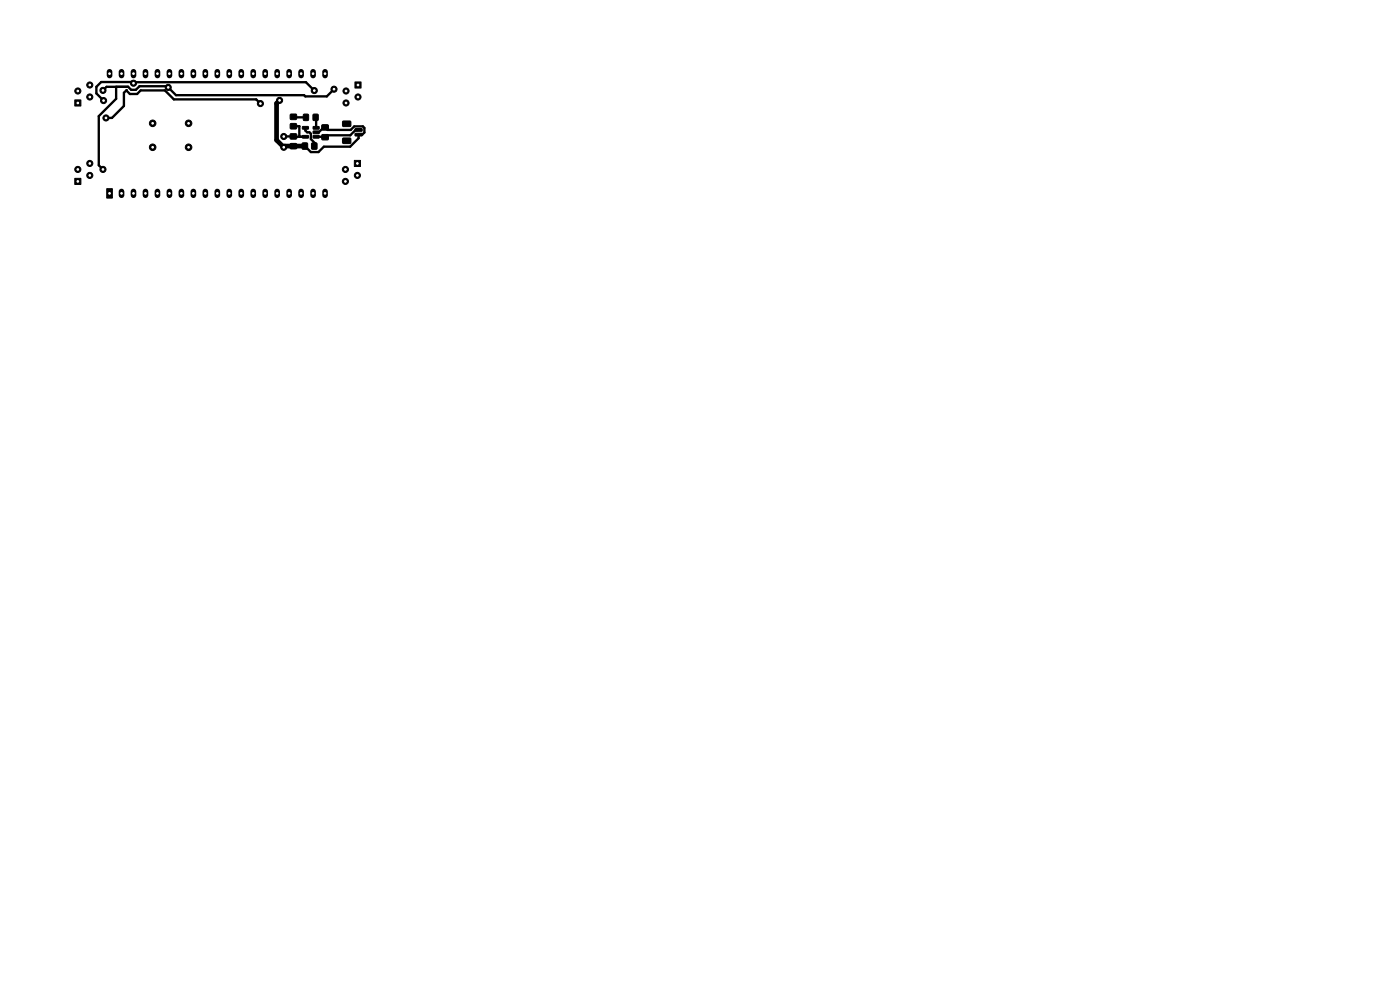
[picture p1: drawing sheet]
<svg xmlns="http://www.w3.org/2000/svg" width="297mm" height="210mm" viewBox="0 0 297 210" stroke-linecap="round" stroke-linejoin="round" font-family="sans-serif">
<g fill="#000" stroke="#000" stroke-width=".21">
<path d="M75.3 17.4h1.3v1.3h-1.3zM15.9 37.8h1.3v1.3h-1.3zM15.9 21.2h1.3v1.3h-1.3zM61.6 26.3h1.3v1h-1.3zM61.6 24.3h1.3v1h-1.3zM61.6 28.4h1.3v1h-1.3zM61.6 30.5h1.3v1h-1.3zM64.1 30.4h1.1v1.2h-1.1zM64.2 28.8l1.2-.1v.5l-1.2 .1zM64.2 26.9l1.2-.1v.5l-1.2 .1zM64.4 24.3h1v1.2h-1zM66.1 30.4h1.1v1.2h-1.1z"/>
<path d="M66.5 24.3h1v1.2h-1zM66.4 26.9l1.2-.1 .1 .5-1.2 .1zM66.4 27.8h1.2l.1 .5-1.2 .1zM66.4 28.8l1.2-.1 .1 .5-1.2 .1zM68.3 28.6h1.3v1h-1.3zM68.3 26.5h1.3v1h-1.3zM72.7 25.7h1.6l.1 .2v.8l-.2 .2-1.4-.1-.2-.2zM72.7 29.3h1.6l.1 .2v.8l-.2 .2-1.4-.1-.2-.2zM75.2 34h1.3v1.3h-1.3zM75.3 27.3h1.5v.5h-1.4zM75.3 28.3h1.5v.5h-1.4zM22.6 40h1.2v2h-1.2z"/>
<circle cx="16.5" cy="19.3" r=".65"/>
<circle cx="19" cy="18" r=".65"/>
<circle cx="21.8" cy="19.2" r=".65"/>
<circle cx="28.3" cy="17.7" r=".65"/>
<circle cx="35.7" cy="18.5" r=".65"/>
<circle cx="66.7" cy="19.2" r=".65"/>
<circle cx="70.9" cy="18.9" r=".65"/>
<circle cx="73.4" cy="19.3" r=".65"/>
<circle cx="16.5" cy="35.9" r=".65"/>
<circle cx="19" cy="34.7" r=".65"/>
<circle cx="19" cy="20.6" r=".65"/>
<circle cx="19" cy="37.2" r=".65"/>
<circle cx="21.8" cy="35.9" r=".65"/>
<circle cx="22" cy="21.3" r=".65"/>
<circle cx="22.5" cy="25" r=".65"/>
<circle cx="32.4" cy="26.2" r=".7"/>
<circle cx="32.4" cy="31.2" r=".7"/>
<circle cx="40" cy="26.2" r=".7"/>
<circle cx="40" cy="31.2" r=".7"/>
<circle cx="55.2" cy="22" r=".65"/>
<circle cx="59.3" cy="21.3" r=".65"/>
<circle cx="60.2" cy="31.2" r=".65"/>
<circle cx="60.2" cy="29" r=".65"/>
<circle cx="73.3" cy="35.9" r=".65"/>
<circle cx="73.3" cy="38.5" r=".65"/>
<circle cx="73.4" cy="21.8" r=".65"/>
<circle cx="75.8" cy="37.2" r=".65"/>
<circle cx="75.9" cy="20.6" r=".65"/>
</g>
<g fill="none" stroke="#000" stroke-width="1.2">
<path d="M23.2 15.2v.8M25.8 15.2v.8M28.3 15.2v.8M30.9 15.2v.8M33.4 15.2v.8M35.9 15.2v.8M38.5 15.2v.8M41 15.2v.8M43.6 15.2v.8M46.1 15.2v.8M48.6 15.2v.8M51.2 15.2v.8"/>
<path d="M53.7 15.2v.8M56.3 15.2v.8M58.8 15.2v.8M61.3 15.2v.8M63.9 15.2v.8M66.4 15.2v.8M69 15.2v.8M25.8 40.6v.8M28.3 40.6v.8M30.9 40.6v.8M33.4 40.6v.8M35.9 40.6v.8"/>
<path d="M38.5 40.6v.8M41 40.6v.8M43.6 40.6v.8M46.1 40.6v.8M48.6 40.6v.8M51.2 40.6v.8M53.7 40.6v.8M56.3 40.6v.8M58.8 40.6v.8M61.3 40.6v.8M63.9 40.6v.8M66.4 40.6v.8"/>
<path d="M69 40.6v.8"/>
</g>
<path d="M59.3 21.3l-.6 .6v7.8l1.5 1.5 .3-.2h4.2" fill="none" stroke="#000" stroke-width="1"/>
<g fill="none" stroke="#000" stroke-width=".5">
<path d="M24.6 18.4v2.6l-3.6 3.6v10.5l.8 .8M66.7 19.2l-1.8-1.8h-36.4l-.2 .3-.2-.3h-6.6l-1.1 1v1.4l1.6 1.5M70.9 18.9l-1.6 1.5h-4.5l-.3-.2h-27.2l-1.9-1.9h-5.8l-.8 .8h-1l-.6-.7h-4.6l-.8 .8M19 20.6h.2M55.2 22l-.8-.9h-17.5l-1.9-1.9h-5.2l-.7 .7h-1.5l-.7-.8-.6 .6v2.8l-2.6 2.5h-1.2M60.2 28.9l4.6 .1M60.2 28.9v.1M62.2 26.8h1.3M62.2 24.8l.2 .1h2.5M62.3 31h-.1M63.5 26.8h.1M63.5 26.8v2l.2 .2"/>
<path d="M64.8 27.1v.6l.4 .4h.5l.3 .3v1.1l.9 1v.2l-.2 .3M67 24.9l.1 .1v2.1M67.1 28.1h.5l1.1-1.1h.3l.5 .6h4.9l.7-.8h1.9l.3 .3v1l-.4 .5h-.8v.7l-1.8 1.8h-5.6l-1.1 1.2h-1.7l-1.2-1.3M76.1 27.6h-.7l-1.1 1.1h-4.9l-.4 .4-1.9-.1"/>
</g>
<g fill="#fff" stroke="#fff" stroke-width=".21">
<circle cx="59.3" cy="21.3" r=".17"/>
<circle cx="60.2" cy="31.2" r=".17"/>
<circle cx="66.7" cy="19.2" r=".17"/>
<circle cx="28.3" cy="17.7" r=".17"/>
<circle cx="22" cy="21.3" r=".17"/>
<circle cx="21.8" cy="19.2" r=".17"/>
<circle cx="21.8" cy="35.9" r=".17"/>
<circle cx="35.7" cy="18.5" r=".17"/>
<circle cx="70.9" cy="18.9" r=".17"/>
<circle cx="22.5" cy="25" r=".17"/>
<circle cx="55.2" cy="22" r=".17"/>
<circle cx="60.2" cy="29" r=".17"/>
<circle cx="23.2" cy="41" r=".17"/>
<circle cx="25.8" cy="41" r=".17"/>
<circle cx="28.3" cy="41" r=".17"/>
<circle cx="30.9" cy="41" r=".17"/>
<circle cx="33.4" cy="41" r=".17"/>
<circle cx="35.9" cy="41" r=".17"/>
<circle cx="38.5" cy="41" r=".17"/>
<circle cx="41" cy="41" r=".17"/>
<circle cx="43.6" cy="41" r=".17"/>
<circle cx="46.1" cy="41" r=".17"/>
<circle cx="48.6" cy="41" r=".17"/>
<circle cx="51.2" cy="41" r=".17"/>
<circle cx="53.7" cy="41" r=".17"/>
<circle cx="56.3" cy="41" r=".17"/>
<circle cx="58.8" cy="41" r=".17"/>
<circle cx="61.3" cy="41" r=".17"/>
<circle cx="63.9" cy="41" r=".17"/>
<circle cx="66.4" cy="41" r=".17"/>
<circle cx="69" cy="41" r=".17"/>
<circle cx="69" cy="15.6" r=".17"/>
<circle cx="66.4" cy="15.6" r=".17"/>
<circle cx="63.9" cy="15.6" r=".17"/>
<circle cx="61.3" cy="15.6" r=".17"/>
<circle cx="58.8" cy="15.6" r=".17"/>
<circle cx="56.3" cy="15.6" r=".17"/>
<circle cx="53.7" cy="15.6" r=".17"/>
<circle cx="51.2" cy="15.6" r=".17"/>
<circle cx="48.6" cy="15.6" r=".17"/>
<circle cx="46.1" cy="15.6" r=".17"/>
<circle cx="43.6" cy="15.6" r=".17"/>
<circle cx="41" cy="15.6" r=".17"/>
<circle cx="38.5" cy="15.6" r=".17"/>
<circle cx="35.9" cy="15.6" r=".17"/>
<circle cx="33.4" cy="15.6" r=".17"/>
<circle cx="30.9" cy="15.6" r=".17"/>
<circle cx="28.3" cy="15.6" r=".17"/>
<circle cx="25.8" cy="15.6" r=".17"/>
<circle cx="23.2" cy="15.6" r=".17"/>
<circle cx="74" cy="33.3" r=".18"/>
<circle cx="75.8" cy="34.7" r=".17"/>
<circle cx="73.3" cy="35.9" r=".17"/>
<circle cx="75.8" cy="37.2" r=".17"/>
<circle cx="73.3" cy="38.5" r=".17"/>
<circle cx="18.3" cy="39.9" r=".17"/>
<circle cx="16.5" cy="38.5" r=".17"/>
<circle cx="19" cy="37.2" r=".17"/>
<circle cx="16.5" cy="35.9" r=".17"/>
<circle cx="19" cy="34.7" r=".17"/>
<circle cx="18.3" cy="23.2" r=".17"/>
<circle cx="16.5" cy="21.8" r=".17"/>
<circle cx="19" cy="20.6" r=".17"/>
<circle cx="16.5" cy="19.3" r=".17"/>
<circle cx="19" cy="18" r=".17"/>
<circle cx="40" cy="26.2" r=".17"/>
<circle cx="32.4" cy="26.2" r=".17"/>
<circle cx="40" cy="31.2" r=".17"/>
<circle cx="32.4" cy="31.2" r=".17"/>
<circle cx="74.1" cy="16.6" r=".18"/>
<circle cx="75.9" cy="18" r=".17"/>
<circle cx="73.4" cy="19.3" r=".17"/>
<circle cx="75.9" cy="20.6" r=".17"/>
<circle cx="73.4" cy="21.8" r=".17"/>
</g>
</svg>
